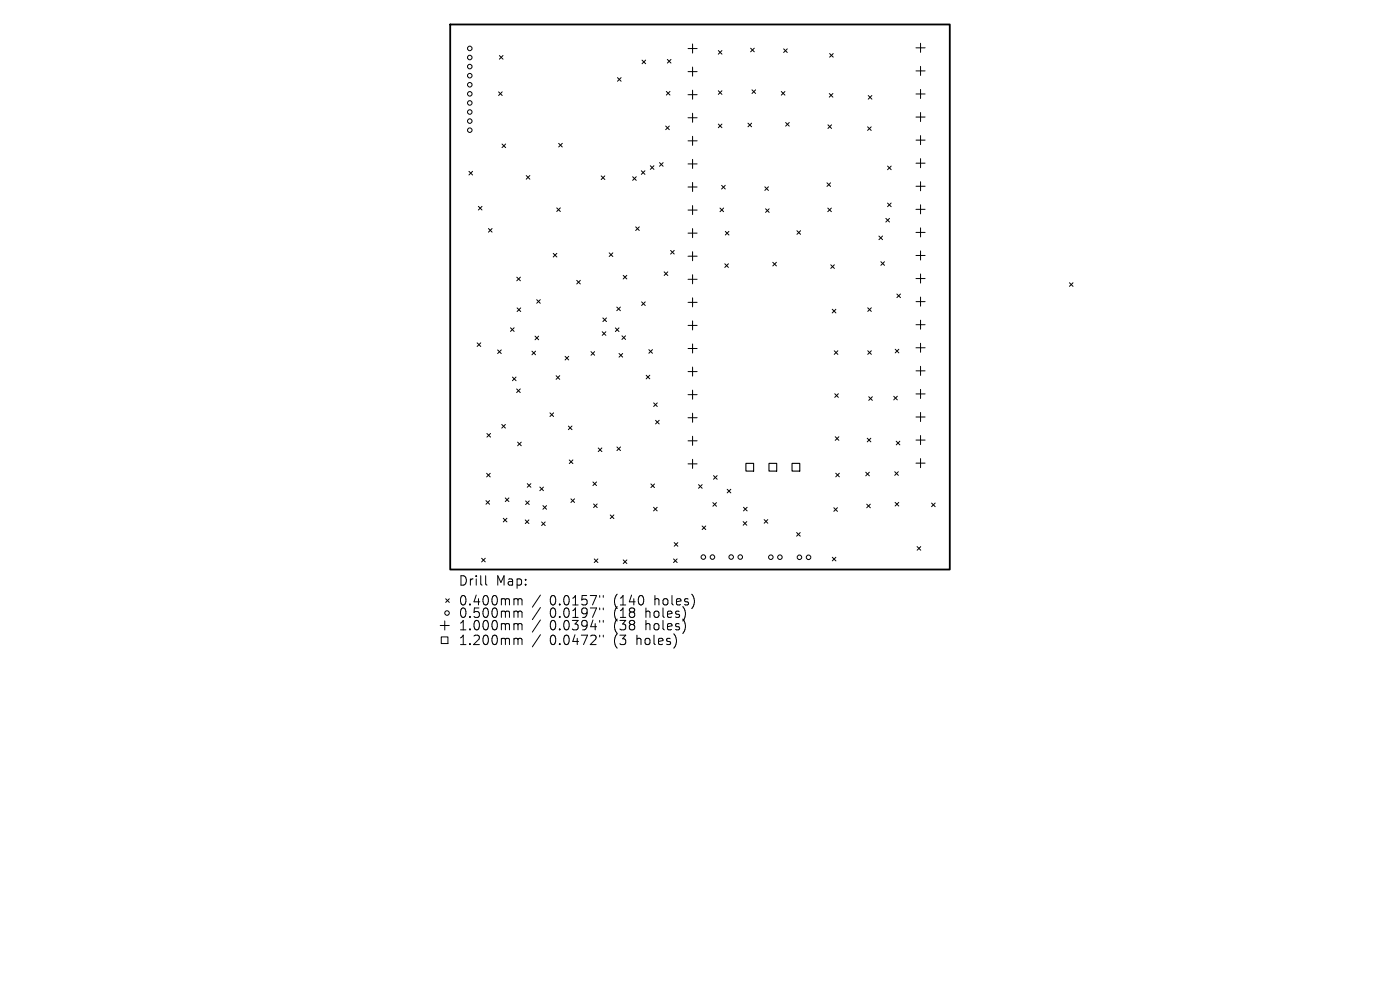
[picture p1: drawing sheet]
<svg xmlns="http://www.w3.org/2000/svg" width="297mm" height="210mm" viewBox="0 0 297 210" stroke-linecap="round" stroke-linejoin="round" font-family="sans-serif">
<defs><g id="words">
<g font-size="2.8">
<text x="97.3" y="124.5">Drill</text>
<text x="105.2" y="124.5">Map:</text>
<text x="97.3" y="128.7">0.400mm</text>
<text x="97.3" y="131.3">0.500mm</text>
<text x="116.6" y="128.7">0.0157&quot;</text>
<text x="116.6" y="131.3">0.0197&quot;</text>
<text x="130.2" y="128.7">(140</text>
<text x="130.2" y="131.3">(18</text>
<text x="137" y="131.3">holes)</text>
<text x="138.9" y="128.7">holes)</text>
<text x="97.3" y="133.9">1.000mm</text>
<text x="97.3" y="137.1">1.200mm</text>
<text x="116.6" y="133.9">0.0394&quot;</text>
<text x="116.6" y="137.1">0.0472&quot;</text>
<text x="130.2" y="133.9">(38</text>
<text x="130.2" y="137.1">(3</text>
<text x="135" y="137.1">holes)</text>
<text x="137" y="133.9">holes)</text>
</g>
</g></defs>
<path d="M95.5 5.2h106v115.6h-106z" fill="none" stroke="#000" stroke-width=".39"/>
<g fill="none" stroke="#000" stroke-width=".21">
<path d="M105.8 19.5l.7 .8M105.9 11.8l.8 .8M106.5 19.5l-.7 .8M106.7 11.8l-.8 .8M131 16.5l.8 .7M131.8 16.5l-.8 .7M136.2 12.8l.8 .7M137 12.8l-.8 .7M141.4 19.4l.7 .8M141.6 12.6l.7 .8M142.1 19.4l-.7 .8M142.3 12.6l-.7 .8"/>
<path d="M146 10.3h1.9M146 15.2h1.9M146.9 9.3v2M146.9 14.2v2M146.9 19.1v2M152.4 10.7l.8 .8M152.4 19.3l.8 .7M153.2 10.7l-.8 .8M153.2 19.3l-.8 .7M159.2 10.2l.8 .8M159.5 19.1l.8 .7M160 10.2l-.8 .8"/>
<path d="M160.3 19.1l-.8 .7M165.7 19.4l.8 .8M166.2 10.4l.8 .7M166.5 19.4l-.8 .8M167 10.4l-.8 .7M175.9 19.8l.8 .8M176 11.4l.8 .7M176.7 19.8l-.8 .8M176.8 11.4l-.8 .7M194.3 10.1h2M194.3 15h2M194.3 19.9h2"/>
<path d="M195.3 9.2v1.9M195.3 14.1v1.9M195.3 19v1.9M99.5 36.3l.8 .8M100.3 36.3l-.8 .8M106.5 30.5l.8 .8M107.3 30.5l-.8 .8M111.6 37.2l.8 .8M112.4 37.2l-.8 .8M118.5 30.4l.8 .8M119.3 30.4l-.8 .8M127.5 37.3l.8 .8"/>
<path d="M128.3 37.3l-.8 .8M134.2 37.5l.8 .8M135 37.5l-.8 .8M136 36.2l.8 .8M136.8 36.2l-.8 .8M138 35.2l.7 .7M138.7 35.2l-.7 .7M139.9 34.5l.8 .8M140.7 34.5l-.8 .8M141.2 26.7l.8 .8M142 26.7l-.8 .8M146 20.1h1.9"/>
<path d="M146 25h1.9M146 29.9h1.9M146 34.8h1.9M146 39.7h1.9M146.9 24v1.9M146.9 28.9v1.9M146.9 33.8v1.9M146.9 38.7v1.9M152.4 26.3l.8 .8M153.1 39.3l.8 .8M153.2 26.3l-.8 .8M153.9 39.3l-.8 .8"/>
<path d="M158.7 26.1l.8 .8M159.5 26.1l-.8 .8M162.3 39.6l.7 .8M163 39.6l-.7 .8M166.7 26l.7 .8M167.4 26l-.7 .8M175.4 38.8l.8 .8M175.6 26.5l.8 .8M176.2 38.8l-.8 .8M176.4 26.5l-.8 .8M184.1 26.9l.7 .8M184.2 20.3l.8 .7"/>
<path d="M184.8 26.9l-.7 .8M185 20.3l-.8 .7M188.3 35.2l.8 .8M189.1 35.2l-.8 .8M194.3 24.8h2M194.3 29.7h2M194.3 34.6h2M194.3 39.5h2M195.3 23.9v1.9M195.3 28.8v1.9M195.3 33.7v1.9M195.3 38.5v2"/>
<path d="M101.5 43.8l.7 .7M102.2 43.8l-.7 .7M103.6 48.5l.8 .7M104.4 48.5l-.8 .7M109.6 58.8l.8 .8M110.4 58.8l-.8 .8M117.4 53.7l.7 .8M118.1 44.1l.8 .8M118.1 53.7l-.7 .8M118.9 44.1l-.8 .8M122.3 59.5l.8 .7M123.1 59.5l-.8 .7"/>
<path d="M129.2 53.6l.8 .8M130 53.6l-.8 .8M132.2 58.4l.8 .8M133 58.4l-.8 .8M134.9 48.1l.7 .8M135.6 48.1l-.7 .8M140.9 57.7l.8 .7M141.7 57.7l-.8 .7M142.3 53.1l.7 .8M143 53.1l-.7 .8M146 44.6h1.9M146 49.5h1.9"/>
<path d="M146 54.3h1.9M146 59.2h1.9M146.9 43.6v1.9M146.9 48.5v1.9M146.9 53.4v1.9M146.9 58.3v1.9M152.7 44.1l.8 .8M153.5 44.1l-.8 .8M153.8 56l.7 .7M153.9 49.1l.7 .8M154.5 56l-.7 .7M154.6 49.1l-.7 .8"/>
<path d="M162.4 44.3l.8 .8M163.2 44.3l-.8 .8M163.9 55.6l.8 .8M164.7 55.6l-.8 .8M169.1 48.9l.7 .8M169.8 48.9l-.7 .8M175.6 44.1l.8 .8M176.2 56.2l.8 .7M176.4 44.1l-.8 .8M177 56.2l-.8 .7M186.5 50.1l.7 .7M186.9 55.5l.7 .8"/>
<path d="M187.2 50.1l-.7 .7M187.6 55.5l-.7 .8M187.9 46.3l.8 .8M188.3 43.1l.8 .7M188.7 46.3l-.8 .8M189.1 43.1l-.8 .7M194.3 44.4h2M194.3 49.3h2M194.3 54.2h2M194.3 59.1h2M195.3 43.4v2M195.3 48.3v2"/>
<path d="M195.3 53.2v2M195.3 58.1v2M226.9 60l.7 .7M227.6 60l-.7 .7M101.2 72.7l.8 .8M102 72.7l-.8 .8M105.6 74.2l.7 .8M106.3 74.2l-.7 .8M108.3 69.5l.8 .8M108.7 80l.8 .8M109.1 69.5l-.8 .8M109.5 80l-.8 .8"/>
<path d="M109.7 65.3l.8 .8M110.5 65.3l-.8 .8M112.8 74.5l.8 .8M113.5 71.3l.8 .8M113.6 74.5l-.8 .8M113.9 63.6l.7 .7M114.3 71.3l-.8 .8M114.6 63.6l-.7 .7M118 79.7l.7 .8M118.7 79.7l-.7 .8M119.9 75.6l.8 .8M120.7 75.6l-.8 .8"/>
<path d="M125.4 74.6l.7 .8M126.1 74.6l-.7 .8M127.8 70.4l.7 .7M127.9 67.4l.8 .8M128.5 70.4l-.7 .7M128.7 67.4l-.8 .8M130.5 69.6l.8 .7M130.8 65.1l.8 .8M131.3 69.6l-.8 .7M131.3 75l.8 .8M131.6 65.1l-.8 .8M131.9 71.2l.8 .8"/>
<path d="M132.1 75l-.8 .8M132.7 71.2l-.8 .8M136.1 64l.8 .8M136.9 64l-.8 .8M137.1 79.6l.8 .8M137.6 74.2l.8 .7M137.9 79.6l-.8 .8M138.4 74.2l-.8 .7M146 64.1h1.9M146 69h1.9M146 73.9h1.9M146 78.8h1.9"/>
<path d="M146.9 63.2v1.9M146.9 68.1v1.9M146.9 73v1.9M146.9 77.9v1.9M176.6 65.6l.7 .8M177 74.4l.8 .8M177.3 65.6l-.7 .8M177.8 74.4l-.8 .8M184.1 65.3l.8 .8M184.1 74.4l.8 .8M184.9 65.3l-.8 .8M184.9 74.4l-.8 .8"/>
<path d="M189.9 74.1l.8 .8M190.3 62.4l.7 .7M190.7 74.1l-.8 .8M191 62.4l-.7 .7M194.3 64h2M194.3 68.9h2M194.3 73.8h2M194.3 78.7h2M195.3 63v1.9M195.3 67.9v1.9M195.3 72.8v1.9M195.3 77.7v1.9"/>
<path d="M103.3 92l.8 .7M104.1 92l-.8 .7M106.4 90l.8 .8M107.2 90l-.8 .8M109.6 82.5l.8 .8M109.8 93.8l.8 .8M110.4 82.5l-.8 .8M110.6 93.8l-.8 .8M116.7 87.6l.7 .8M117.4 87.6l-.7 .8M120.6 90.4l.7 .7M120.8 97.6l.7 .7"/>
<path d="M121.3 90.4l-.7 .7M121.5 97.6l-.7 .7M126.9 95l.8 .8M127.7 95l-.8 .8M130.9 94.8l.7 .8M131.6 94.8l-.7 .8M138.7 85.5l.7 .7M139.1 89.2l.7 .7M139.4 85.5l-.7 .7M139.8 89.2l-.7 .7M146 83.7h1.9M146 88.6h1.9"/>
<path d="M146 93.5h1.9M146 98.4h1.9M146.9 82.8v1.9M146.9 87.6v2M146.9 92.5v2M146.9 97.4v2M177.1 83.5l.8 .8M177.2 92.6l.8 .8M177.9 83.5l-.8 .8M178 92.6l-.8 .8M184 93l.7 .7M184.3 84.2l.8 .7"/>
<path d="M184.7 93l-.7 .7M185.1 84.2l-.8 .7M189.6 84.1l.8 .7M190.1 93.6l.8 .8M190.4 84.1l-.8 .7M190.9 93.6l-.8 .8M194.3 83.6h2M194.3 88.5h2M194.3 93.4h2M194.3 98.2h2M195.3 82.6v1.9M195.3 87.5v1.9"/>
<path d="M195.3 92.4v1.9M195.3 97.3v1.9M102.2 118.4l.7 .8M102.9 118.4l-.7 .8M103.1 106.2l.8 .8M103.2 100.4l.8 .8M103.9 106.2l-.8 .8M104 100.4l-.8 .8M106.8 109.9l.7 .8M107.2 105.6l.8 .8M107.5 109.9l-.7 .8M108 105.6l-.8 .8"/>
<path d="M111.4 110.3l.8 .8M111.5 106.3l.8 .7M111.9 102.6l.7 .8M112.2 110.3l-.8 .8M112.3 106.3l-.8 .7M112.6 102.6l-.7 .8M114.5 103.3l.8 .8M114.9 110.7l.8 .8M115.2 107.3l.8 .7M115.3 103.3l-.8 .8M115.7 110.7l-.8 .8M116 107.3l-.8 .7"/>
<path d="M121.1 105.8l.8 .8M121.9 105.8l-.8 .8M125.8 102.2l.8 .8M125.9 106.9l.8 .8M126.1 118.6l.7 .7M126.6 102.2l-.8 .8M126.7 106.9l-.8 .8M126.8 118.6l-.7 .7M129.5 109.2l.7 .8M130.2 109.2l-.7 .8M132.2 118.8l.8 .7M133 118.8l-.8 .7"/>
<path d="M138.1 102.7l.8 .7M138.6 107.6l.8 .8M138.9 102.7l-.8 .7M139.4 107.6l-.8 .8M142.9 118.6l.8 .7M143 115.1l.8 .8M143.7 118.6l-.8 .7M143.8 115.1l-.8 .8M148.2 102.8l.8 .8M149 111.6l.7 .7M149 102.8l-.8 .8M149.7 111.6l-.7 .7"/>
<path d="M151.2 106.6l.8 .8M151.4 100.9l.7 .8M152 106.6l-.8 .8M152.1 100.9l-.7 .8M154.3 103.8l.7 .8M155 103.8l-.7 .8M157.7 110.6l.7 .8M157.7 107.6l.8 .8M158.4 110.6l-.7 .8M158.5 107.6l-.8 .8M162.1 110.2l.8 .8M162.9 110.2l-.8 .8"/>
<path d="M169 113l.8 .7M169.8 113l-.8 .7M176.6 118.2l.7 .8M176.9 107.7l.8 .8M177.3 100.4l.8 .8M177.3 118.2l-.7 .8M177.7 107.7l-.8 .8M178.1 100.4l-.8 .8M183.7 100.2l.7 .7M183.9 106.9l.7 .8M184.4 100.2l-.7 .7M184.6 106.9l-.7 .8"/>
<path d="M189.8 100.1l.8 .7M189.9 106.6l.8 .7M190.6 100.1l-.8 .7M190.7 106.6l-.8 .7M194.6 115.9l.7 .8M195.3 115.9l-.7 .8M197.6 106.7l.8 .8M198.4 106.7l-.8 .8M93.4 132.7h1.9M93.6 135.1h1.4v1.4h-1.4zM94.4 131.7v1.9M94.5 127l.8 .8"/>
<path d="M95.3 127l-.8 .8M103 122.1v1.7l.3 .3M109.6 127l.3 .3M109.6 129.6l.3 .3M109.6 132.3l.3 .3M109.6 135.4l.3 .3M109.9 127.3v1M109.9 129.9v1.1M109.9 132.6v1M109.9 135.7v1M109.9 127.3l.3-.3 .4 .1 .1 1.2M109.9 129.9l.3-.3 .4 .1 .1 1.3"/>
<path d="M109.9 132.6l.3-.3 .4 .1 .1 1.2M109.9 135.7l.3-.3 .4 .1 .1 1.2M114.6 126.2l-1.7 2.6M114.6 128.9l-1.7 2.5M114.6 131.5l-1.7 2.6M114.6 134.6l-1.7 2.6M127.2 126.3v.4M127.2 129v.4M127.2 131.6v.4M127.2 134.7v.4M128 126.3v.4M128 129v.4"/>
<path d="M128 131.6v.4M128 134.7v.4M143.4 135.3v1.3M145.3 132.2v1.3M145.4 130l-.1 .9M147.2 126.9v1.3"/>
<circle cx="99.7" cy="14.1" r=".48"/>
<circle cx="99.7" cy="18" r=".48"/>
<circle cx="99.7" cy="10.3" r=".48"/>
<circle cx="99.7" cy="19.9" r=".48"/>
<circle cx="99.7" cy="12.2" r=".48"/>
<circle cx="99.7" cy="16.1" r=".48"/>
<circle cx="99.7" cy="25.7" r=".48"/>
<circle cx="99.7" cy="27.6" r=".48"/>
<circle cx="99.7" cy="21.8" r=".48"/>
<circle cx="99.7" cy="23.8" r=".48"/>
<circle cx="149.2" cy="118.2" r=".48"/>
<circle cx="151.1" cy="118.2" r=".48"/>
<circle cx="155.1" cy="118.2" r=".48"/>
<circle cx="157" cy="118.2" r=".48"/>
<circle cx="163.5" cy="118.2" r=".48"/>
<circle cx="165.5" cy="118.2" r=".48"/>
<circle cx="169.6" cy="118.2" r=".48"/>
<circle cx="171.5" cy="118.2" r=".48"/>
<circle cx="94.8" cy="130" r=".48"/>
</g>
<path d="M158.2 98.3h1.7v1.6h-1.7zM163.1 98.3h1.7v1.6h-1.7zM168 98.3h1.7v1.6h-1.7z" fill="none" stroke="#000" stroke-width=".23"/>
<use href="#words"/>
</svg>
